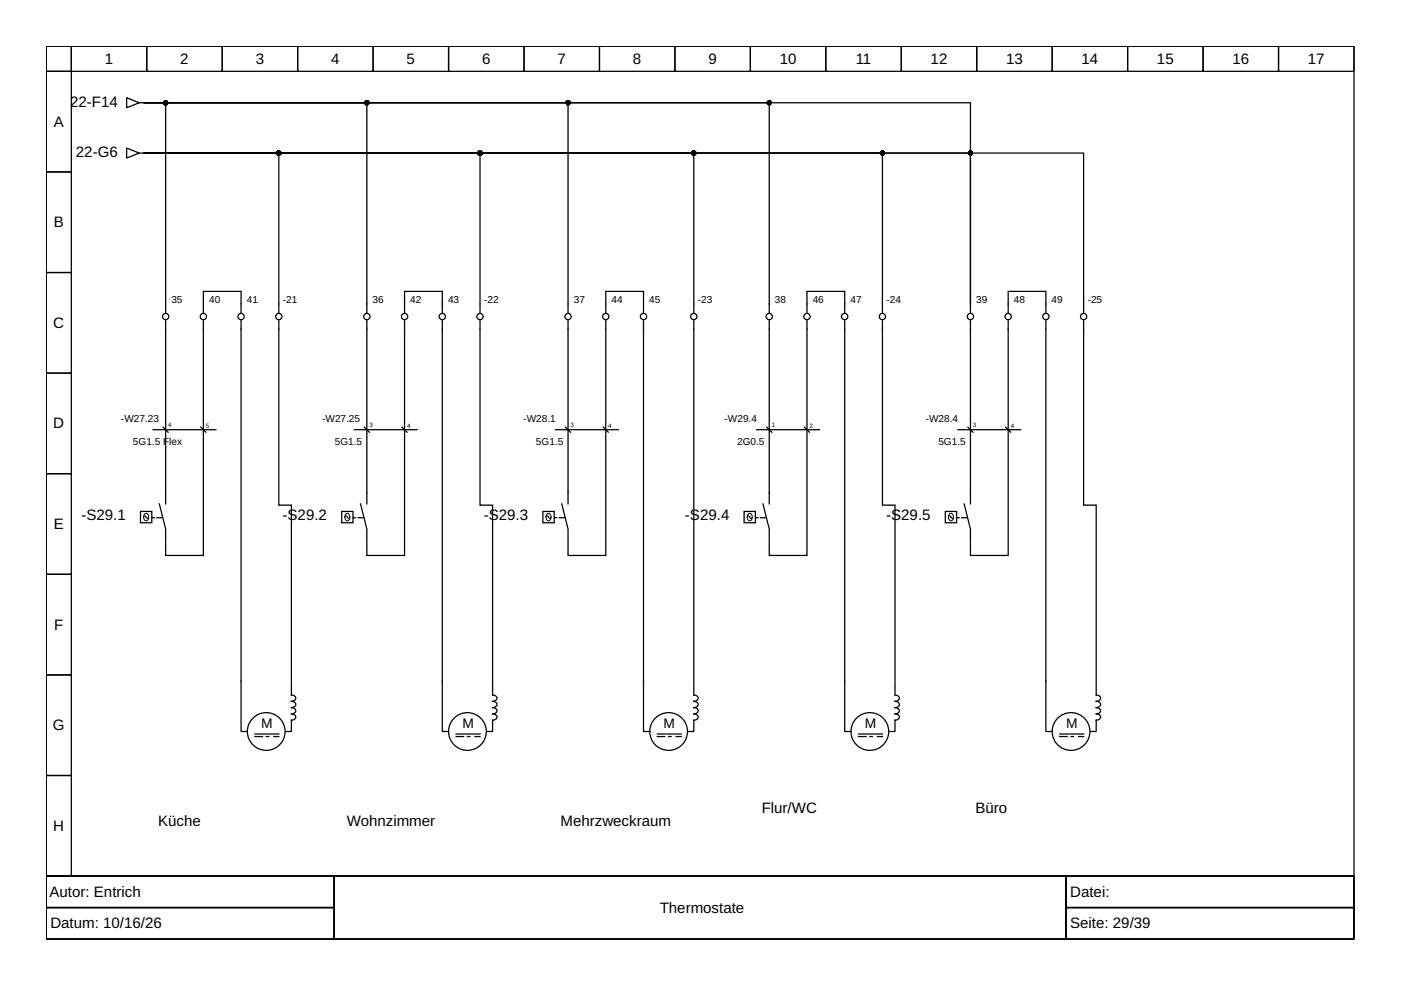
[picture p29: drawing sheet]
<svg xmlns="http://www.w3.org/2000/svg" width="297mm" height="210mm" viewBox="0 0 297 210" stroke-linecap="round" stroke-linejoin="round" font-family="sans-serif">
<defs><g id="words">
<g font-size="3.2">
<text x="22.2" y="13.5">1</text>
<text x="38.2" y="13.5">2</text>
<text x="54.2" y="13.5">3</text>
<text x="70.2" y="13.5">4</text>
<text x="86.2" y="13.5">5</text>
<text x="102.2" y="13.5">6</text>
<text x="118.2" y="13.5">7</text>
<text x="134.2" y="13.5">8</text>
<text x="150.2" y="13.5">9</text>
<text x="165.3" y="13.5">10</text>
<text x="181.4" y="13.5">11</text>
<text x="197.3" y="13.5">12</text>
<text x="213.3" y="13.5">13</text>
<text x="229.3" y="13.5">14</text>
<text x="245.3" y="13.5">15</text>
<text x="261.3" y="13.5">16</text>
<text x="277.3" y="13.5">17</text>
<text x="14.9" y="22.7">22-F14</text>
<text x="11.4" y="26.9">A</text>
<text x="16.1" y="33.4">22-G6</text>
<text x="11.4" y="48.2">B</text>
<text x="11.3" y="69.5">C</text>
<text x="11.3" y="90.8">D</text>
<text x="11.4" y="112.2">E</text>
<text x="17.3" y="110.2">-S29.1</text>
<text x="59.9" y="110.2">-S29.2</text>
<text x="102.6" y="110.2">-S29.3</text>
<text x="145.2" y="110.2">-S29.4</text>
<text x="187.9" y="110.2">-S29.5</text>
<text x="11.5" y="133.5">F</text>
<text x="11.2" y="154.8">G</text>
<text x="161.5" y="172.4">Flur/WC</text>
<text x="206.8" y="172.4">Büro</text>
<text x="11.3" y="176.2">H</text>
<text x="33.5" y="175.1">Küche</text>
<text x="73.5" y="175.1">Wohnzimmer</text>
<text x="118.8" y="175.1">Mehrzweckraum</text>
<text x="10.5" y="190.2">Autor: Entrich</text>
<text x="226.9" y="190.2">Datei:</text>
<text x="10.7" y="196.8">Datum: 10/16/26</text>
<text x="139.9" y="193.5">Thermostate</text>
<text x="226.9" y="196.8">Seite: 29/39</text>
</g>
<g font-size="2.9">
<text x="55.4" y="154.3">M</text>
<text x="98" y="154.3">M</text>
<text x="140.7" y="154.3">M</text>
<text x="183.4" y="154.3">M</text>
<text x="226" y="154.3">M</text>
</g>
<g font-size="2.1">
<text x="36.3" y="64.2">35</text>
<text x="44.3" y="64.2">40</text>
<text x="52.3" y="64.2">41</text>
<text x="60" y="64.2">-21</text>
<text x="79" y="64.2">36</text>
<text x="87" y="64.2">42</text>
<text x="95" y="64.2">43</text>
<text x="102.6" y="64.2">-22</text>
<text x="121.7" y="64.2">37</text>
<text x="129.7" y="64.2">44</text>
<text x="137.6" y="64.2">45</text>
<text x="148" y="64.2">-23</text>
<text x="164.3" y="64.2">38</text>
<text x="172.3" y="64.2">46</text>
<text x="180.3" y="64.2">47</text>
<text x="188" y="64.2">-24</text>
<text x="207" y="64.2">39</text>
<text x="215" y="64.2">48</text>
<text x="223" y="64.2">49</text>
<text x="230.6" y="64.2">-25</text>
<text x="25.7" y="89.5">-W27.23</text>
<text x="68.3" y="89.5">-W27.25</text>
<text x="111" y="89.5">-W28.1</text>
<text x="153.6" y="89.5">-W29.4</text>
<text x="196.3" y="89.5">-W28.4</text>
<text x="28.2" y="94.3">5G1.5 Flex</text>
<text x="71" y="94.3">5G1.5</text>
<text x="113.6" y="94.3">5G1.5</text>
<text x="156.3" y="94.3">2G0.5</text>
<text x="199" y="94.3">5G1.5</text>
</g>
<g font-size="1.3">
<text x="35.7" y="90.6">4</text>
<text x="43.6" y="90.8">5</text>
<text x="78.3" y="90.6">3</text>
<text x="86.3" y="90.8">4</text>
<text x="121" y="90.6">3</text>
<text x="129" y="90.8">4</text>
<text x="163.6" y="90.6">1</text>
<text x="171.6" y="90.8">2</text>
<text x="206.3" y="90.6">3</text>
<text x="214.3" y="90.8">4</text>
</g>
</g></defs>
<g fill="none" stroke="#000" stroke-width=".27">
<path d="M9.8 9.8h277.3v176h-277.3zM9.8 9.8h5.3v5.3h-5.3zM9.8 15.1h5.3v21.4h-5.3zM15.1 9.8h16v5.3h-16zM31.1 9.8h16v5.3h-16zM47.1 9.8h16v5.3h-16zM63.1 9.8h16v5.3h-16zM79.1 9.8h16v5.3h-16zM95.1 9.8h16v5.3h-16zM111.1 9.8h16v5.3h-16zM127.1 9.8h16v5.3h-16zM143.1 9.8h16v5.3h-16z"/>
<path d="M159.1 9.8h16v5.3h-16zM175.1 9.8h16v5.3h-16zM191.1 9.8h16v5.3h-16zM207.1 9.8h16v5.3h-16zM223.1 9.8h16v5.3h-16zM239.1 9.8h16v5.3h-16zM255.1 9.8h16v5.3h-16zM271.1 9.8h16v5.3h-16zM9.8 36.5h5.3v21.3h-5.3zM26.9 20.7l2.6 1.1-2.6 1.1zM26.9 31.4l2.6 1.1-2.6 1zM29.5 21.8h.8"/>
<path d="M29.5 32.5h.8M30.6 32.5h116.5v33.8M30.6 21.8h89.8v44.5M30.6 21.8h4.5v44.5M30.6 21.8h175.2v42.6M30.6 21.8h132.5v44.5M30.6 32.5h156.5v33.8M30.6 21.8h47.2v44.5M30.6 32.5h175.2v31.9M30.6 32.5h199.1v33.8M30.6 32.5h28.5v33.8M30.6 32.5h71.2v33.8"/>
<path d="M9.8 57.8h5.3v21.3h-5.3zM9.8 79.1h5.3v21.3h-5.3zM35.1 67.9v38.9M43.1 67.9v49.9h-8v-2.7M43.1 66.3v-4.5h8v4.5M51.1 67.9v87.2h1.3M59.1 67.9v39.2h2.7v37.3M77.8 67.9v38.9M85.8 66.3v-4.5h8v4.5M85.8 67.9v49.9h-8v-2.7M93.8 67.9v87.2h1.3M101.8 67.9v39.2h2.6v37.3"/>
<path d="M120.4 67.9v38.9M128.4 66.3v-4.5h8v4.5M128.4 67.9v49.9h-8v-2.7M136.4 67.9v87.2h1.4M147.1 67.9v76.5M163.1 67.9v38.9M171.1 66.3v-4.5h8v4.5M171.1 67.9v49.9h-8v-2.7M179.1 67.9v87.2h1.3M187.1 67.9v39.2h2.7v37.3M205.8 67.9v38.9M205.8 64.4v1.9"/>
<path d="M213.8 67.9v49.9h-8v-2.7M213.8 66.3v-4.5h7.9v4.5M221.7 67.9v87.2h1.4M229.7 67.9v39.2h2.7v37.3M32.5 91.1h13.3M34.6 90.6l1.1 1M42.6 90.6l1 1M75.1 91.1h13.3M77.2 90.6l1.1 1M85.2 90.6l1.1 1M117.8 91.1h13.3M119.9 90.6l1.1 1"/>
<path d="M127.9 90.6l1.1 1M160.4 91.1h13.4M162.6 90.6l1 1M170.5 90.6l1.1 1M203.1 91.1h13.3M205.2 90.6l1.1 1M213.2 90.6l1.1 1M9.8 100.4h5.3v21.4h-5.3zM29.8 108.4h2.4v2.4h-2.4zM33.8 106.8l1.3 5.4v2.6M72.4 108.4h2.4v2.4h-2.4zM76.4 106.8l1.4 5.4v2.6"/>
<path d="M115.1 108.4h2.4v2.4h-2.4zM119.1 106.8l1.3 5.4v2.6M157.8 108.4h2.4v2.4h-2.4zM161.8 106.8l1.3 5.4v2.6M200.4 108.4h2.4v2.4h-2.4zM204.4 106.8l1.4 5.4v2.6M9.8 121.8h5.3v21.3h-5.3zM9.8 143.1h5.3v21.3h-5.3zM54 156.2h1.6M54 155.6h5.1M56.4 156.2h.6M58 156.2h1.1"/>
<path d="M61.8 144.7v2.7a.7 .7 0 0 1 .9 .6 .7 .7 0 0 1-.9 .7 .7 .7 0 0 1 .9 .7 .7 .7 0 0 1-.9 .6 .7 .7 0 0 1 .9 .7 .7 .7 0 0 1-.9 .7 .7 .7 0 0 1 .9 .6 .7 .7 0 0 1-.9 .7v2.4h-1.1M96.7 156.2h1.6M96.7 155.6h5.1M99.1 156.2h.5M100.7 156.2h1.1M104.4 144.7v2.7a.7 .7 0 0 1 1 .6 .7 .7 0 0 1-1 .7 .7 .7 0 0 1 1 .7 .7 .7 0 0 1-1 .6 .7 .7 0 0 1 1 .7 .7 .7 0 0 1-1 .7 .7 .7 0 0 1 1 .6 .7 .7 0 0 1-1 .7v2.4h-1M139.4 156.2h1.6M139.4 155.6h5M141.8 156.2h.5M143.4 156.2h1M147.1 144.7v2.7a.7 .7 0 0 1 .9 .6 .7 .7 0 0 1-.9 .7 .7 .7 0 0 1 .9 .7 .7 .7 0 0 1-.9 .6 .7 .7 0 0 1 .9 .7 .7 .7 0 0 1-.9 .7 .7 .7 0 0 1 .9 .6 .7 .7 0 0 1-.9 .7v2.4h-1.1M182 156.2h1.6"/>
<path d="M182 155.6h5.1M184.4 156.2h.6M186 156.2h1.1M189.8 144.7v2.7a.7 .7 0 0 1 .9 .6 .7 .7 0 0 1-.9 .7 .7 .7 0 0 1 .9 .7 .7 .7 0 0 1-.9 .6 .7 .7 0 0 1 .9 .7 .7 .7 0 0 1-.9 .7 .7 .7 0 0 1 .9 .6 .7 .7 0 0 1-.9 .7v2.4h-1.1M224.7 156.2h1.6M224.7 155.6h5M227.1 156.2h.5M228.7 156.2h1M232.4 144.7v2.7a.7 .7 0 0 1 .9 .6 .7 .7 0 0 1-.9 .7 .7 .7 0 0 1 .9 .7 .7 .7 0 0 1-.9 .6 .7 .7 0 0 1 .9 .7 .7 .7 0 0 1-.9 .7 .7 .7 0 0 1 .9 .6 .7 .7 0 0 1-.9 .7v2.4h-1.1M9.8 164.4h5.3v21.4h-5.3zM9.8 185.8h277.3v13.3h-277.3zM9.8 185.8h61v6.6h-61z"/>
<path d="M9.8 192.4h61v6.7h-61zM70.8 185.8h155.2v13.3h-155.2zM226 185.8h61.1v6.6h-61.1zM226 192.4h61.1v6.7h-61.1z"/>
<circle cx="35.1" cy="67.1" r=".67"/>
<circle cx="43.1" cy="67.1" r=".67"/>
<circle cx="51.1" cy="67.1" r=".67"/>
<circle cx="59.1" cy="67.1" r=".67"/>
<circle cx="77.8" cy="67.1" r=".67"/>
<circle cx="85.8" cy="67.1" r=".67"/>
<circle cx="93.8" cy="67.1" r=".67"/>
<circle cx="101.8" cy="67.1" r=".67"/>
<circle cx="120.4" cy="67.1" r=".67"/>
<circle cx="128.4" cy="67.1" r=".67"/>
<circle cx="136.4" cy="67.1" r=".67"/>
<circle cx="147.1" cy="67.1" r=".67"/>
<circle cx="163.1" cy="67.1" r=".67"/>
<circle cx="171.1" cy="67.1" r=".67"/>
<circle cx="179.1" cy="67.1" r=".67"/>
<circle cx="187.1" cy="67.1" r=".67"/>
<circle cx="205.8" cy="67.1" r=".67"/>
<circle cx="213.8" cy="67.1" r=".67"/>
<circle cx="221.7" cy="67.1" r=".67"/>
<circle cx="229.7" cy="67.1" r=".67"/>
<circle cx="56.4" cy="155.1" r="4"/>
<circle cx="99.1" cy="155.1" r="4"/>
<circle cx="141.8" cy="155.1" r="4"/>
<circle cx="184.4" cy="155.1" r="4"/>
<circle cx="227.1" cy="155.1" r="4"/>
</g>
<path d="M30.5 109.6l.1-.2h.3l.4 .5 .2-.3M30.8 108.9a.78 .78 0 0 1 .8 .7 .78 .78 0 0 1-.6 .8 .89 .89 0 0 1-.2-1.5zM73.1 109.6l.1-.2h.3l.4 .5 .3-.3M73.4 108.9a.78 .78 0 0 1 .8 .7 .78 .78 0 0 1-.6 .8 .89 .89 0 0 1-.2-1.5zM115.8 109.6l.1-.2h.3l.4 .5 .2-.3M116.1 108.9a.78 .78 0 0 1 .8 .7 .78 .78 0 0 1-.6 .8 .89 .89 0 0 1-.2-1.5zM158.4 109.6l.2-.2h.2l.4 .5 .3-.3M158.8 108.9a.78 .78 0 0 1 .7 .7 .78 .78 0 0 1-.5 .8 .89 .89 0 0 1-.2-1.5zM201.1 109.6l.1-.2h.3l.4 .5 .3-.3M201.4 108.9a.78 .78 0 0 1 .8 .7 .78 .78 0 0 1-.6 .8 .89 .89 0 0 1-.2-1.5z" fill="none" stroke="#000" stroke-width=".21"/>
<path d="M34.3 109.8h-2.1M77 109.8h-2.2M119.6 109.8h-2.1M162.3 109.8h-2.1M205 109.8h-2.2" fill="none" stroke="#000" stroke-width=".27" stroke-dasharray="1.1 .5"/>
<g fill="#000" stroke="#000" stroke-width=".27">
<circle cx="35.1" cy="21.8" r=".4"/>
<circle cx="59.1" cy="32.5" r=".4"/>
<circle cx="77.8" cy="21.8" r=".4"/>
<circle cx="101.8" cy="32.5" r=".4"/>
<circle cx="120.4" cy="21.8" r=".4"/>
<circle cx="147.1" cy="32.5" r=".4"/>
<circle cx="163.1" cy="21.8" r=".4"/>
<circle cx="187.1" cy="32.5" r=".4"/>
<circle cx="205.8" cy="32.5" r=".4"/>
</g>
<use href="#words"/>
</svg>
